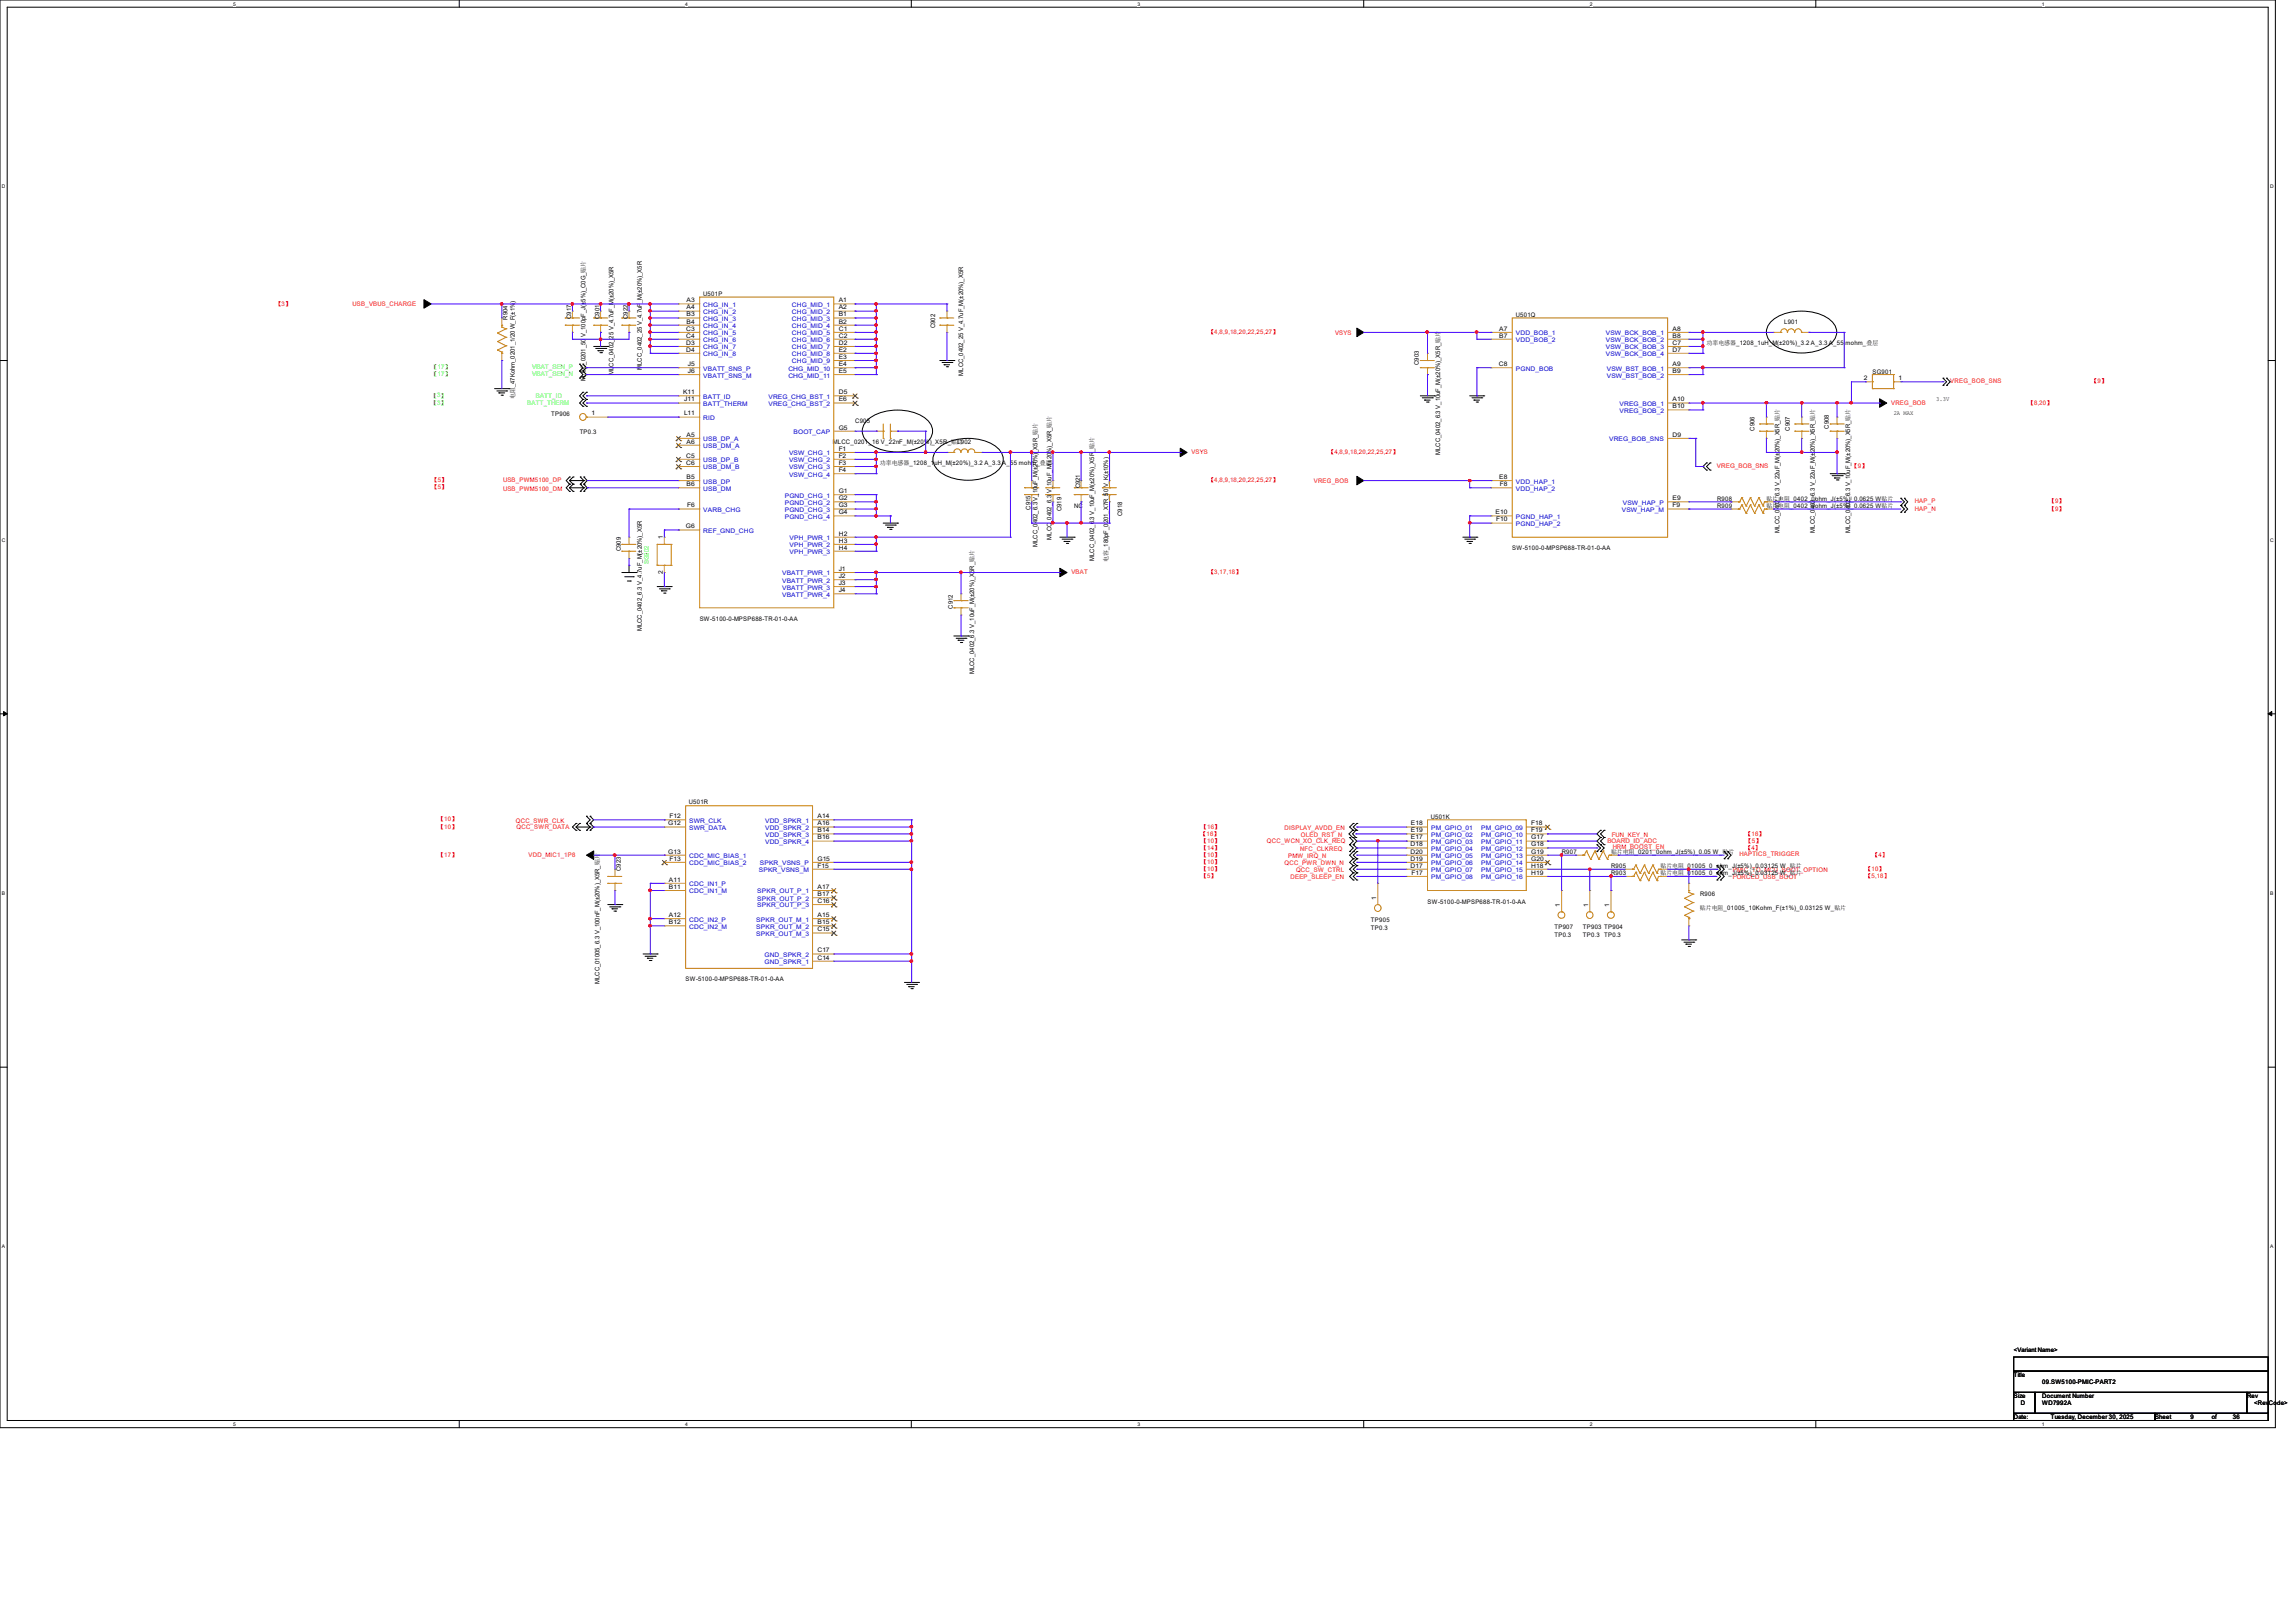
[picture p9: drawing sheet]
<svg xmlns="http://www.w3.org/2000/svg" width="297mm" height="210mm" viewBox="0 0 297 210" stroke-linecap="round" stroke-linejoin="round" font-family="sans-serif">
<defs><g id="words">
<g font-size=".8" fill="#f00">
<text x="35.7" y="39.5">【3】</text>
<text x="45.6" y="39.6">USB_VBUS_CHARGE</text>
<text x="156.4" y="43.2">【4,8,9,18,20,22,25,27】</text>
<text x="172.8" y="43.3">VSYS</text>
<text x="244.7" y="52.4">VREG_BOB</text>
<text x="252.4" y="49.6">VREG_BOB_SNS</text>
<text x="262.5" y="52.4">【8,20】</text>
<text x="270.7" y="49.6">【9】</text>
<text x="154.2" y="58.8">VSYS</text>
<text x="171.9" y="58.8">【4,8,9,18,20,22,25,27】</text>
<text x="55.9" y="62.4">【5】</text>
<text x="55.9" y="63.3">【5】</text>
<text x="65.1" y="62.4">USB_PWM5100_DP</text>
<text x="65.1" y="63.5">USB_PWM5100_DM</text>
<text x="156.4" y="62.4">【4,8,9,18,20,22,25,27】</text>
<text x="170" y="62.5">VREG_BOB</text>
<text x="222.2" y="60.6">VREG_BOB_SNS</text>
<text x="239.6" y="60.6">【9】</text>
<text x="247.8" y="65.1">HAP_P</text>
<text x="265.2" y="65.2">【9】</text>
<text x="247.8" y="66.1">HAP_N</text>
<text x="265.2" y="66.1">【9】</text>
<text x="138.6" y="74.3">VBAT</text>
<text x="156.4" y="74.3">【3,17,18】</text>
<text x="56.7" y="106.3">【10】</text>
<text x="56.7" y="107.2">【10】</text>
<text x="66.8" y="106.5">QCC_SWR_CLK</text>
<text x="66.8" y="107.2">QCC_SWR_DATA</text>
<text x="155.4" y="107.2">【16】</text>
<text x="166.3" y="107.4">DISPLAY_AVDD_EN</text>
<text x="56.7" y="110.9">【17】</text>
<text x="68.4" y="110.9">VDD_MIC1_1P8</text>
<text x="155.4" y="108.1">【16】</text>
<text x="155.4" y="109.1">【10】</text>
<text x="155.4" y="109.9">【14】</text>
<text x="155.4" y="110.9">【10】</text>
<text x="155.4" y="111.8">【10】</text>
<text x="155.4" y="112.7">【10】</text>
<text x="155.4" y="113.6">【5】</text>
<text x="164" y="109.1">QCC_WCN_XO_CLK_REQ</text>
<text x="166.3" y="112">QCC_PWR_DWN_N</text>
<text x="166.7" y="111">PMW_IRQ_N</text>
<text x="167" y="113.8">DEEP_SLEEP_EN</text>
<text x="167.7" y="112.9">QCC_SW_CTRL</text>
<text x="168.3" y="110.1">NFC_CLKREQ</text>
<text x="168.4" y="108.3">OLED_RST_N</text>
<text x="208" y="109.1">BOARD_ID_ADC</text>
<text x="208.6" y="108.3">FUN_KEY_N</text>
<text x="208.7" y="109.9">HRM_BOOST_EN</text>
<text x="224.3" y="113.8">FORCED_USB_BOOT</text>
<text x="224.3" y="112.9">PMIC_TO_MCU_BOOT_OPTION</text>
<text x="225.1" y="110.8">HAPTICS_TRIGGER</text>
<text x="225.9" y="109.1">【5】</text>
<text x="225.9" y="108.1">【16】</text>
<text x="225.9" y="109.9">【4】</text>
<text x="241.4" y="113.6">【5,18】</text>
<text x="241.4" y="112.7">【10】</text>
<text x="242.3" y="110.9">【4】</text>
</g>
<g font-size=".8">
<text x="65.7" y="41.4" transform="rotate(-90 65.7 41.4)">R904</text>
<text x="73.9" y="41.3" transform="rotate(-90 73.9 41.3)">C917</text>
<text x="77.6" y="41.3" transform="rotate(-90 77.6 41.3)">C901</text>
<text x="81.2" y="41.3" transform="rotate(-90 81.2 41.3)">C922</text>
<text x="88.9" y="39.1">A3</text>
<text x="88.9" y="40">A4</text>
<text x="88.9" y="40.9">B3</text>
<text x="88.9" y="41.9">B4</text>
<text x="91" y="38.3">U501P</text>
<text x="108.5" y="39.1">A1</text>
<text x="108.5" y="40">A2</text>
<text x="108.5" y="40.9">B1</text>
<text x="108.5" y="41.9">B2</text>
<text x="196.2" y="41">U501Q</text>
<text x="230.9" y="41.9">L901</text>
<text x="83.1" y="47.8" transform="rotate(-90 83.1 47.8)">MLCC_0402_25 V_4.7uF_M(±20%)_X5R</text>
<text x="88.8" y="42.8">C3</text>
<text x="88.8" y="43.7">C4</text>
<text x="88.8" y="44.6">D3</text>
<text x="88.8" y="45.5">D4</text>
<text x="89" y="47.4">J5</text>
<text x="108.5" y="42.8">C1</text>
<text x="108.5" y="43.7">C2</text>
<text x="108.5" y="44.6">D2</text>
<text x="108.5" y="45.5">E2</text>
<text x="108.5" y="46.4">E3</text>
<text x="108.5" y="47.4">E4</text>
<text x="121" y="42.5" transform="rotate(-90 121 42.5)">C902</text>
<text x="183.6" y="47.2" transform="rotate(-90 183.6 47.2)">C903</text>
<text x="194" y="47.4">C8</text>
<text x="194" y="42.8">A7</text>
<text x="194" y="43.7">B7</text>
<text x="216.5" y="42.8">A8</text>
<text x="216.5" y="43.7">B8</text>
<text x="216.5" y="44.6">C7</text>
<text x="216.5" y="45.5">D7</text>
<text x="216.5" y="47.4">A9</text>
<text x="220.9" y="44.7">功率电感器_1208_1uH_M(±20%)_3.2 A_3.3 A_55 mohm_叠层</text>
<text x="66.6" y="51.6" transform="rotate(-90 66.6 51.6)">电阻_47Kohm_0201_1/20 W_F(±1%)</text>
<text x="71.3" y="53.8">TP906</text>
<text x="75.8" y="49.4" transform="rotate(-90 75.8 49.4)">MLCC_0201_50 V_100pF_J(±5%)_C0G_贴片</text>
<text x="76.5" y="53.8">1</text>
<text x="79.4" y="48.5" transform="rotate(-90 79.4 48.5)">MLCC_0402_25 V_4.7uF_M(±20%)_X5R</text>
<text x="88.4" y="51">K11</text>
<text x="88.5" y="53.8">L11</text>
<text x="88.6" y="51.9">J11</text>
<text x="89" y="48.3">J6</text>
<text x="108.5" y="48.3">E5</text>
<text x="108.5" y="51">D5</text>
<text x="108.5" y="51.9">E6</text>
<text x="124.7" y="48.6" transform="rotate(-90 124.7 48.6)">MLCC_0402_25 V_4.7uF_M(±20%)_X5R</text>
<text x="216.5" y="48.3">B9</text>
<text x="216.5" y="51.9">A10</text>
<text x="216.5" y="52.8">B10</text>
<text x="241.2" y="49.2">2</text>
<text x="242.3" y="48.3">SG901</text>
<text x="245.1" y="53.7">2A MAX</text>
<text x="245.7" y="49.2">1</text>
<text x="250.6" y="51.9">3.3V</text>
<text x="75" y="56.2">TP0.3</text>
<text x="88.8" y="59.2">C5</text>
<text x="88.9" y="56.5">A5</text>
<text x="88.9" y="57.4">A6</text>
<text x="107.8" y="57.5">MLCC_0201_16 V_22nF_M(±20%)_X5R_贴片</text>
<text x="108.5" y="55.6">G5</text>
<text x="108.5" y="58.3">F1</text>
<text x="108.5" y="59.2">F2</text>
<text x="110.7" y="54.7">C905</text>
<text x="123.9" y="57.5">L902</text>
<text x="186.4" y="58.8" transform="rotate(-90 186.4 58.8)">MLCC_0402_6.3 V_10uF_M(±20%)_X5R_贴片</text>
<text x="216.5" y="56.5">D9</text>
<text x="227.1" y="55.7" transform="rotate(-90 227.1 55.7)">C906</text>
<text x="231.6" y="55.7" transform="rotate(-90 231.6 55.7)">C907</text>
<text x="236.7" y="55.5" transform="rotate(-90 236.7 55.5)">C908</text>
<text x="88.8" y="60.2">C6</text>
<text x="88.9" y="62">B5</text>
<text x="88.9" y="62.9">B6</text>
<text x="88.9" y="65.7">F6</text>
<text x="108.5" y="60.2">F3</text>
<text x="108.5" y="61.1">F4</text>
<text x="108.5" y="63.8">G1</text>
<text x="108.5" y="64.7">G2</text>
<text x="108.5" y="65.7">G3</text>
<text x="113.9" y="60.2">功率电感器_1208_1uH_M(±20%)_3.2 A_3.3 A_55 mohm_叠层</text>
<text x="133.3" y="66" transform="rotate(-90 133.3 66)">C915</text>
<text x="139" y="65.7">NC</text>
<text x="139.8" y="63.2" transform="rotate(-90 139.8 63.2)">C921</text>
<text x="194" y="62">E8</text>
<text x="194.1" y="62.9">F8</text>
<text x="216.5" y="64.7">E9</text>
<text x="216.5" y="65.7">F9</text>
<text x="222.2" y="64.8">R908</text>
<text x="222.2" y="65.7">R909</text>
<text x="228.6" y="64.8">贴片电阻_0402_0ohm_J(±5%)_0.0625 W贴片</text>
<text x="228.6" y="65.7">贴片电阻_0402_0ohm_J(±5%)_0.0625 W贴片</text>
<text x="80.3" y="71.3" transform="rotate(-90 80.3 71.3)">C909</text>
<text x="85.8" y="69.8" transform="rotate(-90 85.8 69.8)">1</text>
<text x="88.8" y="68.4">G6</text>
<text x="108.5" y="66.5">G4</text>
<text x="108.5" y="69.3">H2</text>
<text x="108.5" y="70.2">H3</text>
<text x="108.5" y="71.1">H4</text>
<text x="134.3" y="70.7" transform="rotate(-90 134.3 70.7)">MLCC_0402_6.3 V_10uF_M(±20%)_X5R_贴片</text>
<text x="136.1" y="69.8" transform="rotate(-90 136.1 69.8)">MLCC_0402_6.3 V_10uF_M(±20%)_X5R_贴片</text>
<text x="137.4" y="66.1" transform="rotate(-90 137.4 66.1)">C919</text>
<text x="145.2" y="66.8" transform="rotate(-90 145.2 66.8)">C918</text>
<text x="193.6" y="66.5">E10</text>
<text x="193.6" y="67.5">F10</text>
<text x="195.7" y="71.2">SW-5100-0-MPSP688-TR-01-0-AA</text>
<text x="230.3" y="68.9" transform="rotate(-90 230.3 68.9)">MLCC_0402_6.3 V_22uF_M(±20%)_X5R_贴片</text>
<text x="234.9" y="68.9" transform="rotate(-90 234.9 68.9)">MLCC_0402_6.3 V_22uF_M(±20%)_X5R_贴片</text>
<text x="239.4" y="68.9" transform="rotate(-90 239.4 68.9)">MLCC_0402_6.3 V_10uF_M(±20%)_X5R_贴片</text>
<text x="85.8" y="74.3" transform="rotate(-90 85.8 74.3)">2</text>
<text x="108.5" y="73.9">J1</text>
<text x="108.5" y="74.8">J2</text>
<text x="108.5" y="75.7">J3</text>
<text x="108.5" y="76.6">J4</text>
<text x="141.6" y="72.6" transform="rotate(-90 141.6 72.6)">MLCC_0402_6.3 V_10uF_M(±20%)_X5R_贴片</text>
<text x="143.4" y="72.7" transform="rotate(-90 143.4 72.7)">电容_180pF_0201_X7R_50 V_K(±10%)</text>
<text x="83.1" y="81.7" transform="rotate(-90 83.1 81.7)">MLCC_0402_6.3 V_4.7uF_M(±20%)_X5R</text>
<text x="90.6" y="80.3">SW-5100-0-MPSP688-TR-01-0-AA</text>
<text x="123.3" y="78.7" transform="rotate(-90 123.3 78.7)">C912</text>
<text x="126.1" y="87.2" transform="rotate(-90 126.1 87.2)">MLCC_0402_6.3 V_10uF_M(±20%)_X5R_贴片</text>
<text x="86.5" y="106.8">G12</text>
<text x="86.7" y="105.9">F12</text>
<text x="89.2" y="104.1">U501R</text>
<text x="105.8" y="105.9">A14</text>
<text x="105.8" y="106.8">A16</text>
<text x="105.8" y="107.7">B14</text>
<text x="182.6" y="106.8">E18</text>
<text x="182.6" y="107.7">E19</text>
<text x="185.2" y="105.9">U501K</text>
<text x="198.2" y="106.8">F18</text>
<text x="198.2" y="107.7">F19</text>
<text x="80.3" y="112.7" transform="rotate(-90 80.3 112.7)">C923</text>
<text x="86.5" y="110.4">G13</text>
<text x="86.7" y="111.4">F13</text>
<text x="105.8" y="108.6">B16</text>
<text x="105.8" y="111.4">G15</text>
<text x="105.8" y="112.3">F15</text>
<text x="182.5" y="109.5">D18</text>
<text x="182.5" y="110.4">D20</text>
<text x="182.5" y="111.4">D19</text>
<text x="182.5" y="112.3">D17</text>
<text x="182.6" y="108.6">E17</text>
<text x="182.7" y="113.2">F17</text>
<text x="198.2" y="108.6">G17</text>
<text x="198.2" y="109.5">G18</text>
<text x="198.2" y="110.4">G19</text>
<text x="198.2" y="111.4">G20</text>
<text x="198.2" y="112.3">H18</text>
<text x="198.2" y="113.2">H19</text>
<text x="202.1" y="110.5">R907</text>
<text x="208.5" y="110.5">贴片电阻_0201_0ohm_J(±5%)_0.05 W_贴片</text>
<text x="208.5" y="112.3">R905</text>
<text x="208.5" y="113.2">R903</text>
<text x="214.9" y="112.4">贴片电阻_01005_0_ohm_J(±5%)_0.03125 W_贴片</text>
<text x="214.9" y="113.2">贴片电阻_01005_0_ohm_J(±5%)_0.03125 W_贴片</text>
<text x="86.6" y="114.1">A11</text>
<text x="86.6" y="115">B11</text>
<text x="86.6" y="118.7">A12</text>
<text x="86.6" y="119.6">B12</text>
<text x="105.8" y="115">A17</text>
<text x="105.8" y="115.9">B17</text>
<text x="105.8" y="116.8">C16</text>
<text x="105.8" y="118.7">A15</text>
<text x="105.8" y="119.6">B15</text>
<text x="177.4" y="119.3">TP905</text>
<text x="178.1" y="116.4" transform="rotate(-90 178.1 116.4)">1</text>
<text x="184.8" y="116.9">SW-5100-0-MPSP688-TR-01-0-AA</text>
<text x="201.9" y="117.4" transform="rotate(-90 201.9 117.4)">1</text>
<text x="205.5" y="117.4" transform="rotate(-90 205.5 117.4)">1</text>
<text x="208.3" y="117.4" transform="rotate(-90 208.3 117.4)">1</text>
<text x="220" y="117.8">贴片电阻_01005_10Kohm_F(±1%)_0.03125 W_贴片</text>
<text x="220" y="116">R906</text>
<text x="105.8" y="120.5">C15</text>
<text x="105.8" y="124.2">C14</text>
<text x="105.8" y="123.2">C17</text>
<text x="177.4" y="120.4">TP0.3</text>
<text x="201.2" y="120.2">TP907</text>
<text x="201.2" y="121.3">TP0.3</text>
<text x="204.9" y="120.2">TP903 TP904</text>
<text x="204.9" y="121.3">TP0.3</text>
<text x="207.6" y="121.3">TP0.3</text>
<text x="77.6" y="127.3" transform="rotate(-90 77.6 127.3)">MLCC_01005_6.3 V_100nF_M(±20%)_X5R_贴片</text>
<text x="88.7" y="127">SW-5100-0-MPSP688-TR-01-0-AA</text>
<text x="260.6" y="178.2">Title</text>
<text x="260.6" y="175">&lt;Variant Name&gt;</text>
<text x="264.3" y="179.1">09.SW5100-PMIC-PART2</text>
<text x="260.6" y="180.9">Size</text>
<text x="260.6" y="183.6">Date:</text>
<text x="261.5" y="181.8">D</text>
<text x="264.3" y="180.9">Document Number</text>
<text x="264.3" y="181.8">WD7992A</text>
<text x="265.4" y="183.6">Tuesday, December 30, 2025</text>
<text x="278.9" y="183.6">Sheet</text>
<text x="283.5" y="183.6">9</text>
<text x="286.2" y="183.6">of</text>
<text x="289" y="183.6">36</text>
<text x="290.8" y="180.9">Rev</text>
<text x="291.7" y="181.8">&lt;RevCode&gt;</text>
</g>
<g font-size=".8" fill="#00c">
<text x="91" y="39.7">CHG_IN_1</text>
<text x="91" y="40.6">CHG_IN_2</text>
<text x="91" y="41.5">CHG_IN_3</text>
<text x="102.5" y="39.7">CHG_MID_1</text>
<text x="102.5" y="40.6">CHG_MID_2</text>
<text x="102.5" y="41.5">CHG_MID_3</text>
<text x="91" y="42.5">CHG_IN_4</text>
<text x="91" y="43.4">CHG_IN_5</text>
<text x="91" y="44.3">CHG_IN_6</text>
<text x="91" y="45.2">CHG_IN_7</text>
<text x="91" y="46.1">CHG_IN_8</text>
<text x="91" y="48">VBATT_SNS_P</text>
<text x="102" y="48">CHG_MID_10</text>
<text x="102.5" y="42.5">CHG_MID_4</text>
<text x="102.5" y="43.4">CHG_MID_5</text>
<text x="102.5" y="44.3">CHG_MID_6</text>
<text x="102.5" y="45.2">CHG_MID_7</text>
<text x="102.5" y="46.1">CHG_MID_8</text>
<text x="102.5" y="47">CHG_MID_9</text>
<text x="196.2" y="43.4">VDD_BOB_1</text>
<text x="196.2" y="44.3">VDD_BOB_2</text>
<text x="196.2" y="48">PGND_BOB</text>
<text x="207.8" y="43.4">VSW_BCK_BOB_1</text>
<text x="207.8" y="44.3">VSW_BCK_BOB_2</text>
<text x="207.8" y="45.2">VSW_BCK_BOB_3</text>
<text x="207.8" y="46.1">VSW_BCK_BOB_4</text>
<text x="207.9" y="48">VSW_BST_BOB_1</text>
<text x="91" y="48.9">VBATT_SNS_M</text>
<text x="91" y="51.6">BATT_ID</text>
<text x="91" y="52.5">BATT_THERM</text>
<text x="99.4" y="51.6">VREG_CHG_BST_1</text>
<text x="99.4" y="52.5">VREG_CHG_BST_2</text>
<text x="102" y="48.9">CHG_MID_11</text>
<text x="207.9" y="48.9">VSW_BST_BOB_2</text>
<text x="209.6" y="52.5">VREG_BOB_1</text>
<text x="209.6" y="53.4">VREG_BOB_2</text>
<text x="91" y="54.4">RID</text>
<text x="91" y="57.1">USB_DP_A</text>
<text x="91" y="58">USB_DM_A</text>
<text x="91" y="59.8">USB_DP_B</text>
<text x="102.1" y="58.9">VSW_CHG_1</text>
<text x="102.1" y="59.8">VSW_CHG_2</text>
<text x="102.7" y="56.2">BOOT_CAP</text>
<text x="208.2" y="57.1">VREG_BOB_SNS</text>
<text x="91" y="60.7">USB_DM_B</text>
<text x="91" y="62.6">USB_DP</text>
<text x="91" y="63.5">USB_DM</text>
<text x="101.6" y="64.4">PGND_CHG_1</text>
<text x="101.6" y="65.3">PGND_CHG_2</text>
<text x="102.1" y="60.7">VSW_CHG_3</text>
<text x="102.1" y="61.7">VSW_CHG_4</text>
<text x="196.2" y="62.6">VDD_HAP_1</text>
<text x="196.2" y="63.5">VDD_HAP_2</text>
<text x="210" y="65.3">VSW_HAP_P</text>
<text x="91" y="66.2">VARB_CHG</text>
<text x="91" y="69">REF_GND_CHG</text>
<text x="101.6" y="66.2">PGND_CHG_3</text>
<text x="101.6" y="67.1">PGND_CHG_4</text>
<text x="102.2" y="69.9">VPH_PWR_1</text>
<text x="102.2" y="70.8">VPH_PWR_2</text>
<text x="102.2" y="71.7">VPH_PWR_3</text>
<text x="196.2" y="67.1">PGND_HAP_1</text>
<text x="196.2" y="68.1">PGND_HAP_2</text>
<text x="209.9" y="66.2">VSW_HAP_M</text>
<text x="101.2" y="74.5">VBATT_PWR_1</text>
<text x="101.2" y="75.4">VBATT_PWR_2</text>
<text x="101.2" y="76.3">VBATT_PWR_3</text>
<text x="101.2" y="77.2">VBATT_PWR_4</text>
<text x="89.2" y="106.5">SWR_CLK</text>
<text x="89.2" y="107.4">SWR_DATA</text>
<text x="99" y="106.5">VDD_SPKR_1</text>
<text x="99" y="107.4">VDD_SPKR_2</text>
<text x="185.2" y="107.4">PM_GPIO_01</text>
<text x="191.7" y="107.4">PM_GPIO_09</text>
<text x="89.2" y="111">CDC_MIC_BIAS_1</text>
<text x="89.2" y="112">CDC_MIC_BIAS_2</text>
<text x="98.2" y="112.9">SPKR_VSNS_M</text>
<text x="98.3" y="112">SPKR_VSNS_P</text>
<text x="99" y="108.3">VDD_SPKR_3</text>
<text x="99" y="109.2">VDD_SPKR_4</text>
<text x="185.2" y="108.3">PM_GPIO_02</text>
<text x="185.2" y="109.2">PM_GPIO_03</text>
<text x="185.2" y="110.1">PM_GPIO_04</text>
<text x="185.2" y="111">PM_GPIO_05</text>
<text x="185.2" y="112">PM_GPIO_06</text>
<text x="185.2" y="112.9">PM_GPIO_07</text>
<text x="185.2" y="113.8">PM_GPIO_08</text>
<text x="191.7" y="108.3">PM_GPIO_10</text>
<text x="191.7" y="109.2">PM_GPIO_11</text>
<text x="191.7" y="110.1">PM_GPIO_12</text>
<text x="191.7" y="111">PM_GPIO_13</text>
<text x="191.7" y="112">PM_GPIO_14</text>
<text x="191.7" y="112.9">PM_GPIO_15</text>
<text x="191.7" y="113.8">PM_GPIO_16</text>
<text x="89.2" y="114.7">CDC_IN1_P</text>
<text x="89.2" y="115.6">CDC_IN1_M</text>
<text x="89.2" y="119.2">CDC_IN2_P</text>
<text x="97.9" y="119.2">SPKR_OUT_M_1</text>
<text x="98" y="115.6">SPKR_OUT_P_1</text>
<text x="98" y="116.5">SPKR_OUT_P_2</text>
<text x="98" y="117.4">SPKR_OUT_P_3</text>
<text x="89.2" y="120.2">CDC_IN2_M</text>
<text x="97.9" y="120.2">SPKR_OUT_M_2</text>
<text x="97.9" y="121.1">SPKR_OUT_M_3</text>
<text x="98.9" y="124.8">GND_SPKR_1</text>
<text x="98.9" y="123.8">GND_SPKR_2</text>
</g>
<g font-size=".8" fill="#0f0">
<text x="55.8" y="47.8">【17】</text>
<text x="68.9" y="47.8">VBAT_SEN_P</text>
<text x="55.8" y="51.4">【3】</text>
<text x="55.8" y="52.4">【3】</text>
<text x="55.8" y="48.7">【17】</text>
<text x="68.2" y="52.4">BATT_THERM</text>
<text x="68.9" y="48.7">VBAT_SEN_N</text>
<text x="69.3" y="51.5">BATT_ID</text>
<text x="84" y="73" transform="rotate(-90 84 73)">SG902</text>
</g>
<g font-size=".6">
<text x="30.2" y=".7">5</text>
<text x="88.7" y=".7">4</text>
<text x="147.2" y=".7">3</text>
<text x="205.7" y=".7">2</text>
<text x="264.2" y=".7">1</text>
<text x=".3" y="24.4">D</text>
<text x="293.8" y="24.4">D</text>
<text x=".3" y="70.1">C</text>
<text x="293.8" y="70.1">C</text>
<text x=".3" y="115.8">B</text>
<text x="293.8" y="115.8">B</text>
<text x=".3" y="161.5">A</text>
<text x="293.8" y="161.5">A</text>
<text x="30.2" y="184.5">5</text>
<text x="88.7" y="184.5">4</text>
<text x="147.2" y="184.5">3</text>
<text x="205.7" y="184.5">2</text>
<text x="264.2" y="184.5">1</text>
</g>
</g></defs>
<path d="M0 0h294.5v184.7h-294.5zM.9 .9h292.6v182.9h-292.6z" fill="none" stroke="#000" stroke-width=".13"/>
<g fill="#fff">
<path d="M30.2 .1h.3v.7h-.3z"/>
<path d="M30.2 183.9h.3v.8h-.3z"/>
</g>
<path d="M59.4 0v.9M59.4 183.8v.9" fill="none" stroke="#000" stroke-width=".13"/>
<g fill="#fff">
<path d="M88.7 .1h.3v.7h-.3z"/>
<path d="M88.7 183.9h.3v.8h-.3z"/>
</g>
<path d="M117.9 0v.9M117.9 183.8v.9" fill="none" stroke="#000" stroke-width=".13"/>
<g fill="#fff">
<path d="M147.2 .1h.3v.7h-.3z"/>
<path d="M147.2 183.9h.3v.8h-.3z"/>
</g>
<path d="M176.5 0v.9M176.5 183.8v.9" fill="none" stroke="#000" stroke-width=".13"/>
<g fill="#fff">
<path d="M205.7 .1h.4v.7h-.4z"/>
<path d="M205.7 183.9h.4v.8h-.4z"/>
</g>
<path d="M235 0v.9M235 183.8v.9" fill="none" stroke="#000" stroke-width=".13"/>
<g fill="#fff">
<path d="M264.2 .1h.4v.7h-.4z"/>
<path d="M264.2 183.9h.4v.8h-.4z"/>
<path d="M.3 23.8h.4v.7h-.4z"/>
<path d="M293.8 23.8h.5v.7h-.5z"/>
<path d="M.3 69.5h.4v.7h-.4z"/>
<path d="M293.8 69.5h.5v.7h-.5z"/>
</g>
<path d="M0 46.7h.9M293.5 46.7h1" fill="none" stroke="#000" stroke-width=".13"/>
<g fill="#fff">
<path d="M.3 115.2h.4v.8h-.4z"/>
<path d="M293.8 115.2h.4v.8h-.4z"/>
</g>
<path d="M0 92.4h.9M293.5 92.4h1" fill="none" stroke="#000" stroke-width=".13"/>
<path d="M.5 92.1l.4 .3-.4 .2zM293.5 92.4l.5-.3v.5z" fill="#000" stroke="#000" stroke-width=".13"/>
<g fill="#fff">
<path d="M.3 161h.3v.7h-.3z"/>
<path d="M293.8 161h.4v.7h-.4z"/>
</g>
<g fill="none" stroke="#000" stroke-width=".13">
<path d="M64 50.3h1.9M64.3 50.6h1.3M64.6 50.8h.1M64.6 50.8h.7M64.9 51.1h.1M65 51.1h.1M65.6 50.6h.1M65.9 50.3h.1M75 47.1h.1M75 48h.1M75 48.9h.1M75 47.1l.4 .5-.4 .4"/>
<path d="M75 48l.4 .5-.4 .4M75.4 50.8h.1M75.4 51.7h.1M75.4 52.6h.1M75.4 48h.1M75.4 47.1h.1M75.4 48.9h.1M75.4 50.8l-.4 .4 .4 .5M75.4 51.7l-.4 .5 .4 .4M75.4 47.1l.5 .5-.5 .4M75.4 48l.5 .5-.5 .4M75.9 50.8h.1"/>
<path d="M75.9 51.7h.1M75.9 52.6h.1M75.9 50.8l-.5 .4 .5 .5M75.9 51.7l-.5 .5 .5 .4M76.8 44.8h1.9M77.1 45.1h1.3M77.4 45.4h.1M77.4 45.4h.7M77.6 45.6h.3M77.9 45.6h.1M78.4 45.1h.1M78.7 44.8h.1"/>
<path d="M112.4 54.3a6.6 6.6 0 0 1 7.5 0 1.86 1.86 0 0 1 0 3 6.6 6.6 0 0 1-7.5 0 1.86 1.86 0 0 1 0-3zM121.5 57.9a6.6 6.6 0 0 1 7.6 0 1.86 1.86 0 0 1 0 3.1 6.6 6.6 0 0 1-7.6 0 1.86 1.86 0 0 1 0-3.1zM121.6 46.7h1.8M121.9 46.9h1.3M122.2 47.2h.1M122.2 47.2h.7M122.5 47.5h.1M122.6 47.5h.1M123.2 46.9h.1M123.4 46.7h.1M183.8 51.2h1.8M184.1 51.5h1.3"/>
<path d="M184.4 51.8h.1M184.4 51.8h.7M184.6 52h.2M184.8 52h.1M185.4 51.5h.1M185.6 51.2h.1M190.2 51.2h1.8M190.5 51.5h1.3M190.8 51.8h.1M190.8 51.8h.7M191.1 52h.1M191.2 52h.1"/>
<path d="M191.8 51.5h.1M192 51.2h.1M220.9 59.9h.1M220.9 59.9l-.5 .5 .5 .4M221.3 59.9h.1M221.3 59.9l-.4 .5 .4 .4M229.4 41.5a6.6 6.6 0 0 1 7.5 0 1.86 1.86 0 0 1 0 3 6.6 6.6 0 0 1-7.5 0 1.86 1.86 0 0 1 0-3zM251.5 49.9h.1M251.5 48.9h.1M251.5 48.9l.4 .5-.4 .5M251.9 49.9h.1M251.9 48.9h.1"/>
<path d="M251.9 48.9l.5 .5-.5 .5M73.7 61.7h.1M73.7 62.7h.1M73.7 63.6h.1M73.7 61.7l-.4 .5 .4 .5M73.7 62.2l.5 .5M73.7 62.2h1.9M73.7 62.7l-.4 .4 .4 .5M73.7 63.1l.5 .5M73.7 63.1h1.9M74.2 62.7h.1M74.2 61.7h.1"/>
<path d="M74.2 63.6h.1M74.2 61.7l-.5 .5M74.2 62.7l-.5 .4M75.1 61.7h.1M75.1 62.7h.1M75.1 63.6h.1M75.1 61.7l.5 .5M75.1 62.7l.5 .4M75.6 62.7h.1M75.6 61.7h.1M75.6 62.2h.1M75.6 63.6h.1"/>
<path d="M75.6 63.1h.1M75.6 61.7l.4 .5-.4 .5M75.6 62.2l-.5 .5M75.6 62.7l.4 .4-.4 .5M75.6 63.1l-.5 .5M80.5 74.1h1.8M80.9 74.6h1.1M81.2 75.2h.4M81.4 74.1h.1M81.4 73.2v.9M81.6 75.2h.1M82 74.6h.1"/>
<path d="M82.3 74.1h.1M85 75.9h1.9M85.3 76.2h1.3M85.6 76.5h.1M85.6 76.5h.7M85.9 76.8h.2M86.1 76.8h.1M86.6 76.2h.1M86.9 75.9h.1M114.3 67.7h1.9M114.6 67.9h1.3M114.9 68.2h.1"/>
<path d="M114.9 68.2h.7M115.1 68.5h.2M115.3 68.5h.1M115.9 67.9h.1M116.2 67.7h.1M137.2 69.5h1.8M137.5 69.8h1.2M137.7 70.1h.1M137.7 70.1h.8M138 70.3h.2M138.2 70.3h.1M138.7 69.8h.1"/>
<path d="M139 69.5h.1M189.3 69.5h1.8M189.6 69.8h1.2M189.9 70.1h.1M189.9 70.1h.7M190.1 70.3h.2M190.3 70.3h.1M190.8 69.8h.1M191.1 69.5h.1M220.9 60.8h.1M221.3 60.8h.1M236.9 61.3h1.8"/>
<path d="M237.1 61.6h1.3M237.4 61.8h.1M237.4 61.8h.7M237.7 62.1h.2M237.9 62.1h.1M238.4 61.6h.1M238.7 61.3h.1M246 65.4h.1M246 64.5h.1M246 66.3h.1M246 64.5l.5 .4-.5 .5M246 65.4l.5 .5-.5 .4"/>
<path d="M246.5 65.4h.1M246.5 64.5h.1M246.5 66.3h.1M246.5 64.5l.4 .4-.4 .5M246.5 65.4l.4 .5-.4 .4M123.4 82.3h1.9M123.7 82.6h1.3M124 82.8h.1M124 82.8h.8M124.3 83.1h.2M124.5 83.1h.1M125 82.6h.1"/>
<path d="M125.3 82.3h.1M74.5 106.6h.1M74.5 107.4h.1M74.5 106.6l-.4 .4 .4 .4M74.5 107l.5 .4M74.5 107h1.9M75 107.4h.1M75 106.6h.1M75 106.6l-.5 .4M75.9 105.6h.1M75.9 106.6h.1M75.9 107.4h.1"/>
<path d="M75.9 105.6l.5 .5-.5 .5M75.9 106.6l.5 .4M76.4 106.6h.1M76.4 105.6h.1M76.4 107.4h.1M76.4 107h.1M76.4 105.6l.4 .5-.4 .5M76.4 106.6l.4 .4-.4 .4M76.4 107l-.5 .4M78.7 117.1h1.8M78.9 117.3h1.3M79.2 117.6h.1"/>
<path d="M79.2 117.6h.7M79.5 117.9h.2M79.7 117.9h.1M80.2 117.3h.1M80.5 117.1h.1M174.7 108.4h.1M174.7 109.3h.1M174.7 110.2h.1M174.7 108.4l.4 .4-.4 .5M174.7 109.3l.4 .4-.4 .5M175 107.4h.1M175 108.4h.1"/>
<path d="M175 107.4l-.4 .5 .4 .5M175.1 106.6h.1M175.1 107.4h.1M175.1 109.3h.1M175.1 108.4h.1M175.1 110.2h.1M175.1 111.1h.1M175.1 112h.1M175.1 112.9h.1M175.1 113.9h.1M175.1 106.6l-.4 .4 .4 .4M175.1 108.4l.5 .4-.5 .5"/>
<path d="M175.1 109.3l.5 .4-.9 1 .4 .4M175.1 111.1l-.4 .5 .4 .4M175.1 112l-.4 .5 .4 .4M175.1 112.9l-.4 .5 .4 .5M175.5 107.4h.1M175.5 108.4h.1M175.5 107.4l-.5 .5 .5 .5M175.6 106.6h.1M175.6 107.4h.1M175.6 110.2h.1M175.6 111.1h.1M175.6 112h.1"/>
<path d="M175.6 112.9h.1M175.6 113.9h.1M175.6 106.6l-.5 .4 .5 .4M175.6 110.2l-.5 .5 .5 .4M175.6 111.1l-.5 .5 .5 .4M175.6 112l-.5 .5 .5 .4M175.6 112.9l-.5 .5 .5 .5M206.7 110.2h.1M206.7 109.3h.1M206.7 109.3l.4 .4-.4 .5M207.1 107.4h.1M207.1 108.4h.1"/>
<path d="M207.1 110.2h.1M207.1 109.3h.1M207.1 107.4l-.4 .5 .4 .5M207.1 109.3l.5 .4-.5 .5M207.1 108.4l-.4 .4 .4 .5M207.6 108.4h.1M207.6 107.4h.1M207.6 109.3h.1M207.6 107.4l-.5 .5 .5 .5M207.6 108.4l-.5 .4 .5 .5M222.2 113.9h.1M222.2 112.9h.1"/>
<path d="M222.2 112h.1M222.2 112.9l.5 .5-.5 .5M222.2 112l.5 .5-.5 .4M222.7 113.9h.1M222.7 112.9h.1M222.7 112h.1M222.7 112.9l.4 .5-.4 .5M222.7 112l.4 .5-.4 .4M223.1 111.1h.1M223.1 110.2h.1M223.1 110.2l.5 .5-.5 .4M223.6 111.1h.1"/>
<path d="M223.6 110.2h.1M223.6 110.2l.4 .5-.4 .4M0 138.1h.9M83.2 123.4h1.8M83.5 123.7h1.3M83.8 124h.1M83.8 124h.7M84 124.3h.2M84.2 124.3h.1M84.8 123.7h.1M85 123.4h.1M117.1 127.1h1.8"/>
<path d="M117.3 127.4h1.3M117.6 127.7h.1M117.6 127.7h.7M117.9 127.9h.2M118.1 127.9h.1M118.6 127.4h.1M118.9 127.1h.1M217.6 121.6h1.9M217.9 121.9h1.3M218.2 122.2h.1M218.2 122.2h.7M218.5 122.5h.2"/>
<path d="M218.7 122.5h.1M219.2 121.9h.1M219.5 121.6h.1M293.5 138.1h1M260.6 175.6h32.9v1.8h-32.9zM260.6 177.4h32.9v2.8h-32.9zM260.6 180.2h2.8v2.7h-2.8zM260.6 182.9h18.3v.9h-18.3zM263.4 180.2h27.4v2.7h-27.4zM278.9 182.9h14.6v.9h-14.6zM290.8 180.2h2.7v2.7h-2.7z"/>
</g>
<g fill="#000" stroke="#000" stroke-width=".13">
<path d="M54.9 38.8l.9 .5-.9 .6z" fill-rule="evenodd"/>
<path d="M152.7 58l.9 .5-.9 .6z" fill-rule="evenodd"/>
<path d="M175.6 42.5l.9 .5-.9 .6z" fill-rule="evenodd"/>
<path d="M243.2 51.6l1 .6-1 .5z" fill-rule="evenodd"/>
<path d="M137.2 73.5l.9 .6-.9 .5z" fill-rule="evenodd"/>
<path d="M175.6 61.6l.9 .6-.9 .5z" fill-rule="evenodd"/>
<path d="M75.9 110.7l.9-.6v1.1z" fill-rule="evenodd"/>
</g>
<g fill="none" stroke="#cc8006" stroke-width=".13">
<path d="M90.6 38.4h17.3v40.3h-17.3zM64.4 43.1h.1M64.4 44.2h.1M64.4 45.3h.1M64.4 43.1l1.1 .5M64.4 44.2l1.1 .5M64.4 45.3l.5 .3M64.9 42.1h.1M64.9 45.7h.1M64.9 42.3h.1M64.9 45.6h.1M64.9 42.1v.2"/>
<path d="M64.9 45.6v.1M64.9 42.3l.6 .2M65.5 42.5h.1M65.5 43.6h.1M65.5 44.7h.1M65.5 42.5l-1.1 .6M65.5 43.6l-1.1 .6M65.5 44.7l-1.1 .6M73.2 41.1h.1M73.2 42.1h.1M73.2 41.1h1.8M73.2 42.1h1.8"/>
<path d="M74.1 41.1h.1M74.1 42.1h.1M75.9 54h.1M76.8 41.1h.1M76.8 42.1h.1M76.8 41.1h1.9M76.8 42.1h1.9M77.7 41.1h.1M77.7 42.1h.1M80.5 41.1h.1M80.5 42.1h.1M80.5 41.1h1.8"/>
<path d="M80.5 42.1h1.8M81.4 41.1h.1M81.4 42.1h.1M114.3 55.8h.1M114.3 56.7h.1M114.3 54.9v1.8M115.2 56.7h.1M115.2 55.8h.1M115.2 54.9v1.8M121.6 41.1h.1M121.6 42.1h.1M121.6 41.1h1.8"/>
<path d="M121.6 42.1h1.8M122.6 41.1h.1M122.6 42.1h.1M123.4 58.5h.1M124.3 58.5a.44 .44 0 0 0-.4-.4 .44 .44 0 0 0-.5 .4M125.3 58.5a.44 .44 0 0 0-.5-.4 .44 .44 0 0 0-.4 .4M126.2 58.5a.44 .44 0 0 0-.5-.4 .44 .44 0 0 0-.4 .4M126.2 58.5h.1M183.8 46.7h.1M183.8 47.6h.1M183.8 46.7h1.8M183.8 47.6h1.8"/>
<path d="M184.7 46.7h.1M184.7 47.6h.1M195.7 41.1h20.1v28.4h-20.1zM227.7 54.9h.1M227.7 55.8h.1M227.7 54.9h1.8M227.7 55.8h1.8M228.6 54.9h.1M228.6 55.8h.1M230.5 43h.1M231.3 43a.42 .42 0 0 0-.4-.5 .42 .42 0 0 0-.4 .5M232.2 43a.44 .44 0 0 0-.4-.5 .44 .44 0 0 0-.4 .5"/>
<path d="M232.3 54.9h.1M232.3 55.8h.1M232.3 54.9h1.8M232.3 55.8h1.8M233.1 43a.42 .42 0 0 0-.4-.5 .42 .42 0 0 0-.4 .5M233.2 43h.1M233.2 54.9h.1M233.2 55.8h.1M236.9 54.9h.1M236.9 55.8h.1M236.9 54.9h1.8M236.9 55.8h1.8"/>
<path d="M237.7 54.9h.1M237.7 55.8h.1M242.3 49.4h.1M242.3 48.5h.1M242.3 50.3h.1M242.3 50.3h2.8M242.3 48.5h2.8M242.3 48.5v1.8M245.1 49.4h.1M245.1 50.3h.1M245.1 48.5h.1M245.1 48.5v1.8"/>
<path d="M80.5 70.4h.1M80.5 71.3h.1M80.5 70.4h1.8M80.5 71.3h1.8M81.4 70.4h.1M81.4 71.3h.1M85 70.4h.1M85 73.2h.1M85 70.4v2.8M85 70.4h1.9M85 73.2h1.9M86 73.2h.1"/>
<path d="M86 70.4h.1M86.9 70.4h.1M86.9 73.2h.1M86.9 70.4v2.8M123.4 77.7h.1M123.4 78.7h.1M123.4 77.7h1.9M123.4 78.7h1.9M124.4 77.7h.1M124.4 78.7h.1M132.6 63.1h.1M132.6 64h.1"/>
<path d="M132.6 63.1h1.9M132.6 64h1.9M133.5 63.1h.1M133.5 64h.1M135.3 63.1h.1M135.3 64h.1M135.3 63.1h1.9M135.3 64h1.9M136.3 63.1h.1M136.3 64h.1M139 63.1h.1M139 64h.1"/>
<path d="M139 63.1h1.8M139 64h1.8M139.9 63.1h.1M139.9 64h.1M142.7 63.1h.1M142.7 64h.1M142.7 63.1h1.8M142.7 64h1.8M143.6 63.1h.1M143.6 64h.1M225 64.9h.1M225 65.9h.1"/>
<path d="M225.1 64.9h.1M225.1 65.9h.1M225.4 64.4h.1M225.4 65.3h.1M225.4 64.4l.6 1.1M225.4 64.4l-.3 .5M225.4 65.3l.6 1.1M225.4 65.3l-.3 .6M226 65.5h.1M226 66.4h.1M226.5 64.4h.1M226.5 65.3h.1"/>
<path d="M226.5 64.4l.6 1.1M226.5 64.4l-.5 1.1M226.5 65.3l.6 1.1M226.5 65.3l-.5 1.1M227.1 65.5h.1M227.1 66.4h.1M227.6 64.4h.1M227.6 65.3h.1M227.6 64.4l.6 1.1M227.6 64.4l-.5 1.1M227.6 65.3l.6 1.1M227.6 65.3l-.5 1.1"/>
<path d="M228.2 65.5h.1M228.2 66.4h.1M228.3 64.9h.1M228.3 65.9h.1M228.3 64.9h.3M228.3 64.9l-.1 .6M228.3 65.9h.3M228.3 65.9l-.1 .5M228.6 64.9h.1M228.6 65.9h.1M78.7 113.4h.1M78.7 114.3h.1"/>
<path d="M78.7 113.4h1.8M78.7 114.3h1.8M79.6 113.4h.1M79.6 114.3h.1M88.7 104.3h16.5v21h-16.5zM178.3 117.1h.1M184.7 106.1h12.8v9.1h-12.8zM202.1 118h.1M204.9 110.7h.1M205 110.7h.1M205.3 110.1h.1M205.3 110.1l.6 1.1"/>
<path d="M205.3 110.1l-.3 .6M205.7 118h.1M205.9 111.2h.1M206.4 110.1h.1M206.4 110.1l.5 1.1M206.4 110.1l-.5 1.1M206.9 111.2h.1M207.5 110.1h.1M207.5 110.1l.5 1.1M207.5 110.1l-.6 1.1M208 111.2h.1M208.2 110.7h.1"/>
<path d="M208.2 110.7h.3M208.2 110.7l-.2 .5M208.5 118h.1M208.5 110.7h.1M211.2 112.5h.1M211.2 113.4h.1M211.2 112.5h.2M211.2 113.4h.2M211.4 112.5h.1M211.4 113.4h.1M211.7 111.9h.1M211.7 112.9h.1"/>
<path d="M211.7 111.9l.6 1.1M211.7 111.9l-.3 .6M211.7 112.9l.6 1.1M211.7 112.9l-.3 .5M212.3 113h.1M212.3 114h.1M212.8 111.9h.1M212.8 112.9h.1M212.8 111.9l.6 1.1M212.8 111.9l-.5 1.1M212.8 112.9l.6 1.1M212.8 112.9l-.5 1.1"/>
<path d="M213.4 113h.1M213.4 114h.1M213.9 111.9h.1M213.9 112.9h.1M213.9 111.9l.6 1.1M213.9 111.9l-.5 1.1M213.9 112.9l.6 1.1M213.9 112.9l-.5 1.1M214.5 113h.1M214.5 114h.1M214.6 112.5h.1M214.6 113.4h.1"/>
<path d="M214.6 112.5h.3M214.6 112.5l-.1 .5M214.6 113.4h.3M214.6 113.4l-.1 .6M214.9 112.5h.1M214.9 113.4h.1M218 116.2h.1M218 117.3h.1M218 118.4h.1M218 116.2l1.1 .6M218 117.3l1.1 .6M218 118.4l.6 .3"/>
<path d="M218.6 115.2h.1M218.6 118.9h.1M218.6 115.5h.1M218.6 118.7h.1M218.6 115.2v.3M218.6 118.7v.2M218.6 115.5l.5 .2M219.1 115.7h.1M219.1 116.8h.1M219.1 117.9h.1M219.1 115.7l-1.1 .5M219.1 116.8l-1.1 .5"/>
<path d="M219.1 117.9l-1.1 .5"/>
<circle cx="75.4" cy="54" r=".43"/>
<circle cx="178.3" cy="117.5" r=".43"/>
<circle cx="202.1" cy="118.4" r=".43"/>
<circle cx="205.7" cy="118.4" r=".43"/>
<circle cx="208.5" cy="118.4" r=".43"/>
</g>
<g fill="none" stroke="#a84" stroke-width=".13">
<path d="M87.8 39.3h.1M87.8 39.3h2.8M107.9 39.3h2.8M110.7 39.3h.1M64.9 46.7h.1M64.9 41.1h.1M64.9 41.1v1M64.9 45.7v1M74.1 40.3h.1M74.1 43h.1M74.1 40.3v.8M74.1 42.1v.9"/>
<path d="M75.9 54h2.8M77.7 40.3h.1M77.7 43h.1M77.7 40.3v.8M77.7 42.1v.9M78.7 54h.1M81.4 40.3h.1M81.4 43h.1M81.4 40.3v.8M81.4 42.1v.9M87.8 40.3h.1M87.8 41.1h.1"/>
<path d="M87.8 42.1h.1M87.8 43h.1M87.8 43.9h.1M87.8 44.8h.1M87.8 45.7h.1M87.8 47.6h.1M87.8 48.5h.1M87.8 51.2h.1M87.8 52.2h.1M87.8 54h.1M87.8 56.7h.1M87.8 57.6h.1"/>
<path d="M87.8 59.4h.1M87.8 43h2.8M87.8 43.9h2.8M87.8 47.6h2.8M87.8 44.8h2.8M87.8 45.7h2.8M87.8 48.5h2.8M87.8 52.2h2.8M87.8 56.7h2.8M87.8 54h2.8M87.8 40.3h2.8M87.8 41.1h2.8"/>
<path d="M87.8 42.1h2.8M87.8 51.2h2.8M87.8 57.6h2.8M87.8 59.4h2.8M107.9 58.5h2.8M107.9 43h2.8M107.9 43.9h2.8M107.9 47.6h2.8M107.9 44.8h2.8M107.9 45.7h2.8M107.9 48.5h2.8M107.9 52.2h2.8"/>
<path d="M107.9 55.8h2.8M107.9 40.3h2.8M107.9 41.1h2.8M107.9 42.1h2.8M107.9 51.2h2.8M107.9 59.4h2.8M107.9 46.7h2.8M110.7 40.3h.1M110.7 41.1h.1M110.7 42.1h.1M110.7 43h.1M110.7 43.9h.1"/>
<path d="M110.7 44.8h.1M110.7 45.7h.1M110.7 46.7h.1M110.7 47.6h.1M110.7 48.5h.1M110.7 51.2h.1M110.7 52.2h.1M110.7 55.8h.1M110.7 58.5h.1M110.7 59.4h.1M113.4 55.8h.1M113.4 55.8h.9"/>
<path d="M115.2 55.8h1M116.2 55.8h.1M122.6 40.3h.1M122.6 43h.1M122.6 58.5h.1M122.6 40.3v.8M122.6 42.1v.9M122.6 58.5h.8M126.2 58.5h.9M127.1 58.5h.1M184.7 45.7h.1M184.7 48.5h.1"/>
<path d="M184.7 45.7v1M184.7 47.6v.9M193 43h.1M193 43.9h.1M193 47.6h.1M193 43h2.7M193 43.9h2.7M193 47.6h2.7M215.8 43h2.8M215.8 43.9h2.8M215.8 47.6h2.8M215.8 44.8h2.8"/>
<path d="M215.8 45.7h2.8M215.8 48.5h2.8M215.8 52.2h2.8M215.8 53h2.8M215.8 56.7h2.8M218.6 43h.1M218.6 43.9h.1M218.6 44.8h.1M218.6 45.7h.1M218.6 47.6h.1M218.6 48.5h.1M218.6 52.2h.1"/>
<path d="M218.6 53h.1M218.6 56.7h.1M228.6 54h.1M228.6 56.7h.1M228.6 54v.9M228.6 55.8v.9M229.5 43h.1M229.5 43h1M233.2 54h.1M233.2 56.7h.1M233.2 43h.9M233.2 54v.9"/>
<path d="M233.2 55.8v.9M234.1 43h.1M237.7 54h.1M237.7 56.7h.1M237.7 54v.9M237.7 55.8v.9M241.4 49.4h.1M241.4 49.4h.9M245.1 49.4h.9M246 49.4h.1M81.4 69.5h.1M81.4 72.3h.1"/>
<path d="M81.4 69.5v.9M81.4 71.3v1M86 74.1h.1M86 69.5h.1M86 69.5v.9M86 73.2v.9M87.8 60.4h.1M87.8 62.2h.1M87.8 63.1h.1M87.8 65.9h.1M87.8 68.6h.1M87.8 62.2h2.8"/>
<path d="M87.8 63.1h2.8M87.8 65.9h2.8M87.8 60.4h2.8M87.8 68.6h2.8M107.9 66.8h2.8M107.9 64.9h2.8M107.9 65.9h2.8M107.9 60.4h2.8M107.9 61.3h2.8M107.9 64h2.8M107.9 69.5h2.8M107.9 70.4h2.8"/>
<path d="M107.9 71.3h2.8M107.9 74.1h2.8M107.9 75h2.8M107.9 75.9h2.8M107.9 76.8h2.8M110.7 60.4h.1M110.7 61.3h.1M110.7 64h.1M110.7 64.9h.1M110.7 65.9h.1M110.7 66.8h.1M110.7 69.5h.1"/>
<path d="M110.7 70.4h.1M110.7 71.3h.1M110.7 74.1h.1M110.7 75h.1M110.7 75.9h.1M110.7 76.8h.1M124.4 76.8h.1M124.4 79.6h.1M124.4 76.8v.9M124.4 78.7v.9M133.5 62.2h.1M133.5 64.9h.1"/>
<path d="M133.5 62.2v.9M133.5 64v.9M136.3 62.2h.1M136.3 64.9h.1M136.3 62.2v.9M136.3 64v.9M139.9 62.2h.1M139.9 64.9h.1M139.9 62.2v.9M139.9 64v.9M143.6 62.2h.1M143.6 64.9h.1"/>
<path d="M143.6 62.2v.9M143.6 64v.9M193 62.2h.1M193 63.1h.1M193 66.8h.1M193 67.7h.1M193 62.2h2.7M193 63.1h2.7M193 66.8h2.7M193 67.7h2.7M215.8 64.9h2.8M215.8 65.9h2.8"/>
<path d="M218.6 64.9h.1M218.6 65.9h.1M224 64.9h.1M224 65.9h.1M224 64.9h1M224 65.9h1M228.6 64.9h.9M228.6 65.9h.9M229.5 64.9h.1M229.5 65.9h.1M79.6 112.5h.1M79.6 115.2h.1"/>
<path d="M79.6 112.5v.9M79.6 114.3v.9M86 106.1h.1M86 107h.1M86 110.7h.1M86 111.6h.1M86 114.3h.1M86 115.2h.1M86 118.9h.1M86 119.8h.1M86 107h2.7M86 110.7h2.7"/>
<path d="M86 111.6h2.7M86 106.1h2.7M86 114.3h2.7M86 115.2h2.7M86 118.9h2.7M86 119.8h2.7M105.2 107h2.7M105.2 107.9h2.7M105.2 108.8h2.7M105.2 111.6h2.7M105.2 112.5h2.7M105.2 106.1h2.7"/>
<path d="M105.2 115.2h2.7M105.2 118.9h2.7M105.2 119.8h2.7M105.2 116.2h2.7M105.2 117.1h2.7M107.9 106.1h.1M107.9 107h.1M107.9 107.9h.1M107.9 108.8h.1M107.9 111.6h.1M107.9 112.5h.1M107.9 115.2h.1"/>
<path d="M107.9 116.2h.1M107.9 117.1h.1M107.9 118.9h.1M107.9 119.8h.1M178.3 114.3h.1M178.3 114.3v2.8M182 107h.1M182 107.9h.1M182 108.8h.1M182 109.7h.1M182 110.7h.1M182 111.6h.1"/>
<path d="M182 112.5h.1M182 113.4h.1M182 107h2.7M182 107.9h2.7M182 108.8h2.7M182 109.7h2.7M182 110.7h2.7M182 111.6h2.7M182 112.5h2.7M182 113.4h2.7M197.5 107h2.8M197.5 107.9h2.8"/>
<path d="M197.5 108.8h2.8M197.5 109.7h2.8M197.5 110.7h2.8M197.5 111.6h2.8M197.5 112.5h2.8M197.5 113.4h2.8M200.3 107h.1M200.3 107.9h.1M200.3 108.8h.1M200.3 109.7h.1M200.3 110.7h.1M200.3 111.6h.1"/>
<path d="M200.3 112.5h.1M200.3 113.4h.1M202.1 115.2h.1M202.1 115.2v2.8M203.9 110.7h.1M203.9 110.7h1M205.7 115.2h.1M205.7 115.2v2.8M208.5 115.2h.1M208.5 110.7h.9M208.5 115.2v2.8M209.4 110.7h.1"/>
<path d="M210.3 112.5h.1M210.3 113.4h.1M210.3 112.5h.9M210.3 113.4h.9M214.9 112.5h.9M214.9 113.4h.9M215.8 112.5h.1M215.8 113.4h.1M218.6 119.8h.1M218.6 114.3h.1M218.6 114.3v.9M218.6 118.9v.9"/>
<path d="M105.2 120.7h2.7M105.2 124.4h2.7M105.2 123.4h2.7M107.9 120.7h.1M107.9 124.4h.1M107.9 123.4h.1"/>
</g>
<g fill="none" stroke="#804000" stroke-width=".13">
<path d="M87.5 57h.1M87.5 57.9h.1M87.5 59.7h.1M87.5 56.5l.6 .5M87.5 57.4l.6 .5M87.5 59.2l.6 .5M88.1 56.5l-.6 .5M88.1 57.4l-.6 .5M88.1 59.2l-.6 .5M88.1 57h.1M88.1 57.9h.1M88.1 59.7h.1"/>
<path d="M110.4 51.5h.1M110.4 52.5h.1M110.4 51l.6 .5M110.4 51.9l.6 .6M110.9 51l-.5 .5M110.9 51.9l-.5 .6M111 51.5h.1M111 52.5h.1M87.5 60.7h.1M87.5 60.1l.6 .6M88.1 60.1l-.6 .6M88.1 60.7h.1"/>
<path d="M85.7 111.9h.1M85.7 111.3l.6 .6M86.2 111.3l-.5 .6M86.3 111.9h.1M107.6 115.5h.1M107.6 116.5h.1M107.6 117.3h.1M107.6 119.2h.1M107.7 115l.5 .5M107.7 115.9l.5 .6M107.7 116.8l.5 .5M107.7 118.6l.5 .6"/>
<path d="M107.7 119.5l.5 .6M108.2 115l-.6 .5M108.2 115.9l-.6 .6M108.2 116.8l-.6 .5M108.2 118.6l-.6 .6M108.2 119.5l-.6 .6M108.2 115.5h.1M108.2 116.5h.1M108.2 117.3h.1M108.2 119.2h.1M200 107.3h.1M200 111.9h.1"/>
<path d="M200 106.8l.6 .5M200 111.3l.6 .6M200.5 106.8l-.5 .5M200.5 111.3l-.5 .6M200.6 107.3h.1M200.6 111.9h.1M107.6 120.1h.1M107.6 121h.1M107.7 120.5l.5 .5M108.2 120.5l-.6 .5M108.2 120.1h.1M108.2 121h.1"/>
</g>
<g fill="none" stroke="#4200ff" stroke-width=".13">
<path d="M55.8 39.3h32M64.9 39.3h.1M64.9 39.3v1.8M74.1 39.3h.1M74.1 39.3v1M77.7 39.3h.1M77.7 39.3v1M81.4 39.3h.1M81.4 39.3v1M84.2 39.3h.1M84.2 39.3v6.4M110.7 39.3h.1"/>
<path d="M110.7 39.3h11.9M113.4 39.3h.1M113.4 39.3v9.2M122.6 39.3h.1M122.6 39.3v1M64.9 46.7h.1M64.9 46.7v3.6M74.1 43.9h.1M74.1 43v.9M75.9 51.2h.1M75.9 52.2h.1M75.9 47.6h.1"/>
<path d="M75.9 48.5h.1M75.9 47.6h11.9M75.9 48.5h11.9M75.9 51.2h11.9M75.9 52.2h11.9M77.7 43h.1M77.7 43.9h.1M77.7 43v1.8M78.7 54h9.1M81.4 43h.1M81.4 43v.9h-7.3M84.2 40.3h.1"/>
<path d="M84.2 41.1h.1M84.2 42.1h.1M84.2 43h.1M84.2 43.9h.1M84.2 44.8h.1M84.2 45.7h.1M84.2 40.3h3.6M84.2 41.1h3.6M84.2 42.1h3.6M84.2 43h3.6M84.2 43.9h3.6M84.2 44.8h3.6"/>
<path d="M84.2 45.7h3.6M87.8 54h.1M110.7 40.3h.1M110.7 41.1h.1M110.7 42.1h.1M110.7 43h.1M110.7 43.9h.1M110.7 44.8h.1M110.7 45.7h.1M110.7 46.7h.1M110.7 47.6h.1M110.7 40.3h2.7"/>
<path d="M110.7 41.1h2.7M110.7 42.1h2.7M110.7 43h2.7M110.7 43.9h2.7M110.7 44.8h2.7M110.7 45.7h2.7M110.7 46.7h2.7M110.7 47.6h2.7M110.7 48.5h2.7M110.7 55.8h2.7M110.7 58.5h11.9M110.7 59.4h2.7"/>
<path d="M113.4 40.3h.1M113.4 41.1h.1M113.4 42.1h.1M113.4 43h.1M113.4 43.9h.1M113.4 44.8h.1M113.4 45.7h.1M113.4 46.7h.1M113.4 48.5h.1M113.4 55.8h.1M113.4 58.5h.1M113.4 59.4h.1"/>
<path d="M113.4 58.5v2.8M116.2 55.8h.1M116.2 55.8h3.6M119.8 55.8h.1M119.8 58.5h.1M119.8 55.8v2.7M122.6 46.7h.1M122.6 58.5h.1M122.6 43v3.7M127.1 58.5h.1M127.1 58.5h25.6M130.8 58.5h.1"/>
<path d="M130.8 58.5v11M133.5 58.5h.1M133.5 58.5v3.7M136.3 58.5h.1M136.3 58.5v3.7M139.9 58.5h.1M139.9 58.5v3.7M143.6 58.5h.1M143.6 58.5v3.7M152.7 58.5h.1M176.5 43h16.5M184.7 43h.1"/>
<path d="M184.7 48.5h.1M184.7 43v2.7M184.7 48.5v2.7M191.1 43h.1M191.1 43.9h.1M191.1 51.2h.1M191.1 47.6h.1M191.1 43v.9M191.1 47.6v3.6M191.1 43.9h1.9M191.1 47.6h1.9M193 43h.1"/>
<path d="M218.6 43h10.9M218.6 43.9h1.8M218.6 44.8h1.8M218.6 45.7h1.8M218.6 47.6h20.1M218.6 48.5h1.8M218.6 52.2h24.6M218.6 53h1.8M218.6 56.7h.9M219.5 56.7h.1M219.5 56.7v3.7h.9M220.4 43h.1"/>
<path d="M220.4 43.9h.1M220.4 44.8h.1M220.4 45.7h.1M220.4 47.6h.1M220.4 48.5h.1M220.4 52.2h.1M220.4 53h.1M220.4 43v2.7M220.4 47.6v.9M220.4 52.2v.8M228.6 52.2h.1M228.6 58.5h.1"/>
<path d="M228.6 52.2v1.8M228.6 56.7v1.8M228.6 58.5h9.1M233.2 52.2h.1M233.2 58.5h.1M233.2 52.2v1.8M233.2 56.7v1.8M234.1 43h.1M234.1 43h4.6M237.7 52.2h.1M237.7 58.5h.1M237.7 52.2v1.8"/>
<path d="M237.7 56.7v4.6M238.7 43h.1M238.7 47.6h.1M238.7 43v4.6M239.6 52.2h.1M241.4 49.4h.1M241.4 49.4h-1.8v2.8M243.2 52.2h.1M246 49.4h5.5M251.5 49.4h.1M76 62.2h.1M76 63.1h.1"/>
<path d="M76 62.2h11.8M76 63.1h11.8M81.4 65.9h.1M81.4 73.2h.1M81.4 65.9h6.4M81.4 65.9v3.6M81.4 72.3v.9M86 68.6h.1M86 75.9h.1M86 68.6h1.8M86 68.6v.9M86 74.1v1.8"/>
<path d="M87.8 65.9h.1M87.8 68.6h.1M110.7 60.4h2.7M110.7 61.3h2.7M110.7 64h2.7M110.7 64.9h2.7M110.7 65.9h2.7M110.7 66.8h4.5M110.7 69.5h20.1M110.7 70.4h2.7M110.7 71.3h2.7M110.7 74.1h26.5"/>
<path d="M110.7 75h2.7M110.7 75.9h2.7M110.7 76.8h2.7M113.4 60.4h.1M113.4 61.3h.1M113.4 64h.1M113.4 64.9h.1M113.4 65.9h.1M113.4 66.8h.1M113.4 69.5h.1M113.4 70.4h.1M113.4 71.3h.1"/>
<path d="M113.4 74.1h.1M113.4 75h.1M113.4 75.9h.1M113.4 76.8h.1M113.4 64v2.8M113.4 69.5v1.8M113.4 74.1v2.7M115.2 66.8h.1M115.2 66.8v.9M124.4 74.1h.1M124.4 74.1v2.7M124.4 79.6v2.7"/>
<path d="M130.8 69.5h.1M133.5 67.7h.1M133.5 64.9v2.8M133.5 67.7h10.1M136.3 67.7h.1M136.3 64.9v2.8M137.2 74.1h.1M138.1 67.7h.1M138.1 67.7v1.8M139.9 64.9h.1M139.9 67.7h.1M139.9 64.9v2.8"/>
<path d="M143.6 67.7h.1M143.6 64.9v2.8M176.5 62.2h16.5M190.2 62.2h.1M190.2 63.1h.1M190.2 67.7h.1M190.2 66.8h.1M190.2 69.5h.1M190.2 62.2v.9M190.2 66.8v2.7M190.2 63.1h2.8M190.2 66.8h2.8"/>
<path d="M190.2 67.7h2.8M193 62.2h.1M218.6 65.9h.1M218.6 64.9h5.4M218.6 65.9h5.4M220.4 60.4h.1M224 64.9h.1M229.5 65.9h.1M229.5 64.9h16.5M229.5 65.9h16.5M237.7 61.3h.1M246 64.9h.1"/>
<path d="M124.4 82.3h.1M76.8 107h.1M76.8 106.1h9.2M76.8 107h9.2M76.8 110.7h9.2M79.6 110.7h.1M79.6 117.1h.1M79.6 110.7v1.8M79.6 115.2v1.9M84.2 115.2h.1M84.2 114.3h.1M84.2 118.9h.1"/>
<path d="M84.2 119.8h.1M84.2 114.3v9.1M84.2 114.3h1.8M84.2 115.2h1.8M84.2 118.9h1.8M84.2 119.8h1.8M86 106.1h.1M86 110.7h.1M107.9 106.1h10.1M107.9 107h10.1M107.9 107.9h10.1M107.9 108.8h10.1"/>
<path d="M107.9 111.6h10.1M107.9 112.5h10.1M118 111.6h.1M118 112.5h.1M118 106.1h.1M118 107h.1M118 107.9h.1M118 108.8h.1M118 106.1v21M175.5 107.9h.1M175.5 107.9h6.5M175.6 107h.1"/>
<path d="M175.6 109.7h.1M175.6 110.7h.1M175.6 111.6h.1M175.6 112.5h.1M175.6 113.4h.1M175.6 107h6.4M175.6 108.8h6.4M175.6 109.7h6.4M175.6 110.7h6.4M175.6 111.6h6.4M175.6 112.5h6.4M175.6 113.4h6.4"/>
<path d="M178.3 108.8h.1M178.3 108.8v5.5M182 108.8h.1M200.3 107.9h.1M200.3 108.8h.1M200.3 107.9h6.4M200.3 108.8h6.4M200.3 109.7h6.4M200.3 110.7h3.6M200.3 112.5h10M200.3 113.4h10M202.1 110.7h.1"/>
<path d="M202.1 110.7v4.5M203.9 110.7h.1M205.7 112.5h.1M205.7 112.5v2.7M206.7 109.7h.1M208.5 113.4h.1M208.5 115.2h.1M208.5 113.4v1.8M209.4 110.7h.1M209.4 110.7h13.7M210.3 113.4h.1M215.8 113.4h.1"/>
<path d="M215.8 112.5h6.4M215.8 113.4h6.4M218.6 112.5h.1M218.6 112.5v1.8M218.6 119.8v1.8M222.2 112.5h.1M84.2 123.4h.1M107.9 123.4h10.1M107.9 124.4h10.1M118 123.4h.1M118 124.4h.1M218.6 121.6h.1"/>
</g>
<g fill="#f00" stroke="#f00" stroke-width=".13">
<path d="M113.2 39.2h.3v.2h-.3z" fill-rule="evenodd"/>
<path d="M84 40.1h.2v.2h-.2z" fill-rule="evenodd"/>
<path d="M113.2 40.1h.3v.2h-.3z" fill-rule="evenodd"/>
<path d="M84 42h.2v.2h-.2z" fill-rule="evenodd"/>
<path d="M84 41h.2v.3h-.2z" fill-rule="evenodd"/>
<path d="M113.2 41h.3v.3h-.3z" fill-rule="evenodd"/>
<path d="M113.2 42h.3v.2h-.3z" fill-rule="evenodd"/>
<path d="M84 42.9h.2v.2h-.2z" fill-rule="evenodd"/>
<path d="M113.2 42.9h.3v.2h-.3z" fill-rule="evenodd"/>
<path d="M184.6 42.9h.2v.2h-.2z" fill-rule="evenodd"/>
<path d="M191 42.9h.2v.2h-.2z" fill-rule="evenodd"/>
<path d="M84 43.8h.2v.2h-.2z" fill-rule="evenodd"/>
<path d="M113.2 43.8h.3v.2h-.3z" fill-rule="evenodd"/>
<path d="M84 44.7h.2v.2h-.2z" fill-rule="evenodd"/>
<path d="M113.2 44.7h.3v.2h-.3z" fill-rule="evenodd"/>
<path d="M113.2 45.6h.3v.2h-.3z" fill-rule="evenodd"/>
<path d="M113.2 47.4h.3v.2h-.3z" fill-rule="evenodd"/>
<path d="M113.2 46.5h.3v.2h-.3z" fill-rule="evenodd"/>
<path d="M228.5 52h.2v.2h-.2z" fill-rule="evenodd"/>
<path d="M233.1 52h.2v.2h-.2z" fill-rule="evenodd"/>
<path d="M237.6 52h.3v.2h-.3z" fill-rule="evenodd"/>
<path d="M239.4 52h.3v.2h-.3z" fill-rule="evenodd"/>
<path d="M113.2 58.4h.3v.2h-.3z" fill-rule="evenodd"/>
<path d="M130.6 58.4h.3v.2h-.3z" fill-rule="evenodd"/>
<path d="M233.1 58.4h.2v.2h-.2z" fill-rule="evenodd"/>
<path d="M237.6 58.4h.3v.2h-.3z" fill-rule="evenodd"/>
<path d="M113.2 59.3h.3v.2h-.3z" fill-rule="evenodd"/>
<path d="M113.2 60.2h.3v.3h-.3z" fill-rule="evenodd"/>
<path d="M190.1 62.1h.2v.2h-.2z" fill-rule="evenodd"/>
<path d="M113.2 64.8h.3v.2h-.3z" fill-rule="evenodd"/>
<path d="M113.2 65.7h.3v.2h-.3z" fill-rule="evenodd"/>
<path d="M113.2 66.7h.3v.2h-.3z" fill-rule="evenodd"/>
<path d="M190.1 67.5h.2v.3h-.2z" fill-rule="evenodd"/>
<path d="M113.2 70.3h.3v.2h-.3z" fill-rule="evenodd"/>
<path d="M113.2 69.4h.3v.2h-.3z" fill-rule="evenodd"/>
<path d="M113.2 74h.3v.2h-.3z" fill-rule="evenodd"/>
<path d="M113.2 74.9h.3v.2h-.3z" fill-rule="evenodd"/>
<path d="M113.2 75.8h.3v.2h-.3z" fill-rule="evenodd"/>
<path d="M178.2 108.7h.2v.2h-.2z" fill-rule="evenodd"/>
<path d="M208.4 113.3h.2v.2h-.2z" fill-rule="evenodd"/>
<path d="M84 115.1h.2v.2h-.2z" fill-rule="evenodd"/>
<path d="M84 118.8h.2v.2h-.2z" fill-rule="evenodd"/>
<path d="M84 119.7h.2v.2h-.2z" fill-rule="evenodd"/>
<path d="M117.8 124.3h.3v.2h-.3z" fill-rule="evenodd"/>
<path d="M117.8 111.4h.3v.3h-.3z" fill-rule="evenodd"/>
<path d="M117.8 112.4h.3v.2h-.3z" fill-rule="evenodd"/>
<path d="M117.8 123.3h.3v.2h-.3z" fill-rule="evenodd"/>
<path d="M117.8 107.8h.3v.2h-.3z" fill-rule="evenodd"/>
<path d="M117.8 106.9h.3v.2h-.3z" fill-rule="evenodd"/>
<path d="M117.8 108.7h.3v.2h-.3z" fill-rule="evenodd"/>
<path d="M77.6 39.2h.2v.2h-.2z" fill-rule="evenodd"/>
<path d="M77.6 43.8h.2v.2h-.2z" fill-rule="evenodd"/>
<path d="M136.1 58.4h.2v.2h-.2z" fill-rule="evenodd"/>
<path d="M136.1 67.5h.2v.3h-.2z" fill-rule="evenodd"/>
<path d="M139.8 67.5h.2v.3h-.2z" fill-rule="evenodd"/>
<path d="M139.8 58.4h.2v.2h-.2z" fill-rule="evenodd"/>
<path d="M84 39.2h.2v.2h-.2z" fill-rule="evenodd"/>
<path d="M81.2 39.2h.3v.2h-.3z" fill-rule="evenodd"/>
<path d="M143.4 58.4h.3v.2h-.3z" fill-rule="evenodd"/>
<path d="M205.6 112.4h.3v.2h-.3z" fill-rule="evenodd"/>
<path d="M218.4 112.4h.2v.2h-.2z" fill-rule="evenodd"/>
<path d="M79.4 110.5h.3v.2h-.3z" fill-rule="evenodd"/>
<path d="M113.2 39.2h.3v.2h-.3z" fill-rule="evenodd"/>
<path d="M84 40.1h.2v.2h-.2z" fill-rule="evenodd"/>
<path d="M113.2 40.1h.3v.2h-.3z" fill-rule="evenodd"/>
<path d="M84 42h.2v.2h-.2z" fill-rule="evenodd"/>
<path d="M84 41h.2v.3h-.2z" fill-rule="evenodd"/>
<path d="M113.2 41h.3v.3h-.3z" fill-rule="evenodd"/>
<path d="M113.2 42h.3v.2h-.3z" fill-rule="evenodd"/>
<path d="M84 42.9h.2v.2h-.2z" fill-rule="evenodd"/>
<path d="M113.2 42.9h.3v.2h-.3z" fill-rule="evenodd"/>
<path d="M184.6 42.9h.2v.2h-.2z" fill-rule="evenodd"/>
<path d="M191 42.9h.2v.2h-.2z" fill-rule="evenodd"/>
<path d="M84 43.8h.2v.2h-.2z" fill-rule="evenodd"/>
<path d="M113.2 43.8h.3v.2h-.3z" fill-rule="evenodd"/>
<path d="M84 44.7h.2v.2h-.2z" fill-rule="evenodd"/>
<path d="M113.2 44.7h.3v.2h-.3z" fill-rule="evenodd"/>
<path d="M113.2 45.6h.3v.2h-.3z" fill-rule="evenodd"/>
<path d="M113.2 47.4h.3v.2h-.3z" fill-rule="evenodd"/>
<path d="M113.2 46.5h.3v.2h-.3z" fill-rule="evenodd"/>
<path d="M228.5 52h.2v.2h-.2z" fill-rule="evenodd"/>
<path d="M233.1 52h.2v.2h-.2z" fill-rule="evenodd"/>
<path d="M237.6 52h.3v.2h-.3z" fill-rule="evenodd"/>
<path d="M239.4 52h.3v.2h-.3z" fill-rule="evenodd"/>
<path d="M113.2 58.4h.3v.2h-.3z" fill-rule="evenodd"/>
<path d="M130.6 58.4h.3v.2h-.3z" fill-rule="evenodd"/>
<path d="M233.1 58.4h.2v.2h-.2z" fill-rule="evenodd"/>
<path d="M237.6 58.4h.3v.2h-.3z" fill-rule="evenodd"/>
<path d="M113.2 59.3h.3v.2h-.3z" fill-rule="evenodd"/>
<path d="M113.2 60.2h.3v.3h-.3z" fill-rule="evenodd"/>
<path d="M190.1 62.1h.2v.2h-.2z" fill-rule="evenodd"/>
<path d="M113.2 64.8h.3v.2h-.3z" fill-rule="evenodd"/>
<path d="M113.2 65.7h.3v.2h-.3z" fill-rule="evenodd"/>
<path d="M113.2 66.7h.3v.2h-.3z" fill-rule="evenodd"/>
<path d="M190.1 67.5h.2v.3h-.2z" fill-rule="evenodd"/>
<path d="M113.2 70.3h.3v.2h-.3z" fill-rule="evenodd"/>
<path d="M113.2 69.4h.3v.2h-.3z" fill-rule="evenodd"/>
<path d="M113.2 74h.3v.2h-.3z" fill-rule="evenodd"/>
<path d="M113.2 74.9h.3v.2h-.3z" fill-rule="evenodd"/>
<path d="M113.2 75.8h.3v.2h-.3z" fill-rule="evenodd"/>
<path d="M178.2 108.7h.2v.2h-.2z" fill-rule="evenodd"/>
<path d="M208.4 113.3h.2v.2h-.2z" fill-rule="evenodd"/>
<path d="M84 115.1h.2v.2h-.2z" fill-rule="evenodd"/>
<path d="M84 118.8h.2v.2h-.2z" fill-rule="evenodd"/>
<path d="M84 119.7h.2v.2h-.2z" fill-rule="evenodd"/>
<path d="M117.8 124.3h.3v.2h-.3z" fill-rule="evenodd"/>
<path d="M117.8 111.4h.3v.3h-.3z" fill-rule="evenodd"/>
<path d="M117.8 112.4h.3v.2h-.3z" fill-rule="evenodd"/>
<path d="M117.8 123.3h.3v.2h-.3z" fill-rule="evenodd"/>
<path d="M117.8 107.8h.3v.2h-.3z" fill-rule="evenodd"/>
<path d="M117.8 106.9h.3v.2h-.3z" fill-rule="evenodd"/>
<path d="M117.8 108.7h.3v.2h-.3z" fill-rule="evenodd"/>
<path d="M77.6 39.2h.2v.2h-.2z" fill-rule="evenodd"/>
<path d="M77.6 43.8h.2v.2h-.2z" fill-rule="evenodd"/>
<path d="M136.1 58.4h.2v.2h-.2z" fill-rule="evenodd"/>
<path d="M136.1 67.5h.2v.3h-.2z" fill-rule="evenodd"/>
<path d="M139.8 67.5h.2v.3h-.2z" fill-rule="evenodd"/>
<path d="M139.8 58.4h.2v.2h-.2z" fill-rule="evenodd"/>
<path d="M84 39.2h.2v.2h-.2z" fill-rule="evenodd"/>
<path d="M81.2 39.2h.3v.2h-.3z" fill-rule="evenodd"/>
<path d="M143.4 58.4h.3v.2h-.3z" fill-rule="evenodd"/>
<path d="M205.6 112.4h.3v.2h-.3z" fill-rule="evenodd"/>
<path d="M218.4 112.4h.2v.2h-.2z" fill-rule="evenodd"/>
<path d="M79.4 110.5h.3v.2h-.3z" fill-rule="evenodd"/>
<circle cx="64.9" cy="39.3" r=".16"/>
<circle cx="220.4" cy="43" r=".16"/>
<circle cx="220.4" cy="43.9" r=".16"/>
<circle cx="220.4" cy="44.8" r=".16"/>
<circle cx="220.4" cy="47.5" r=".16"/>
<circle cx="220.4" cy="52.1" r=".16"/>
<circle cx="119.8" cy="58.5" r=".16"/>
<circle cx="133.5" cy="58.5" r=".16"/>
<circle cx="124.3" cy="74.1" r=".16"/>
<circle cx="74.1" cy="39.3" r=".16"/>
<circle cx="138.1" cy="67.6" r=".16"/>
<circle cx="202.1" cy="110.6" r=".16"/>
</g>
<use href="#words"/>
</svg>
